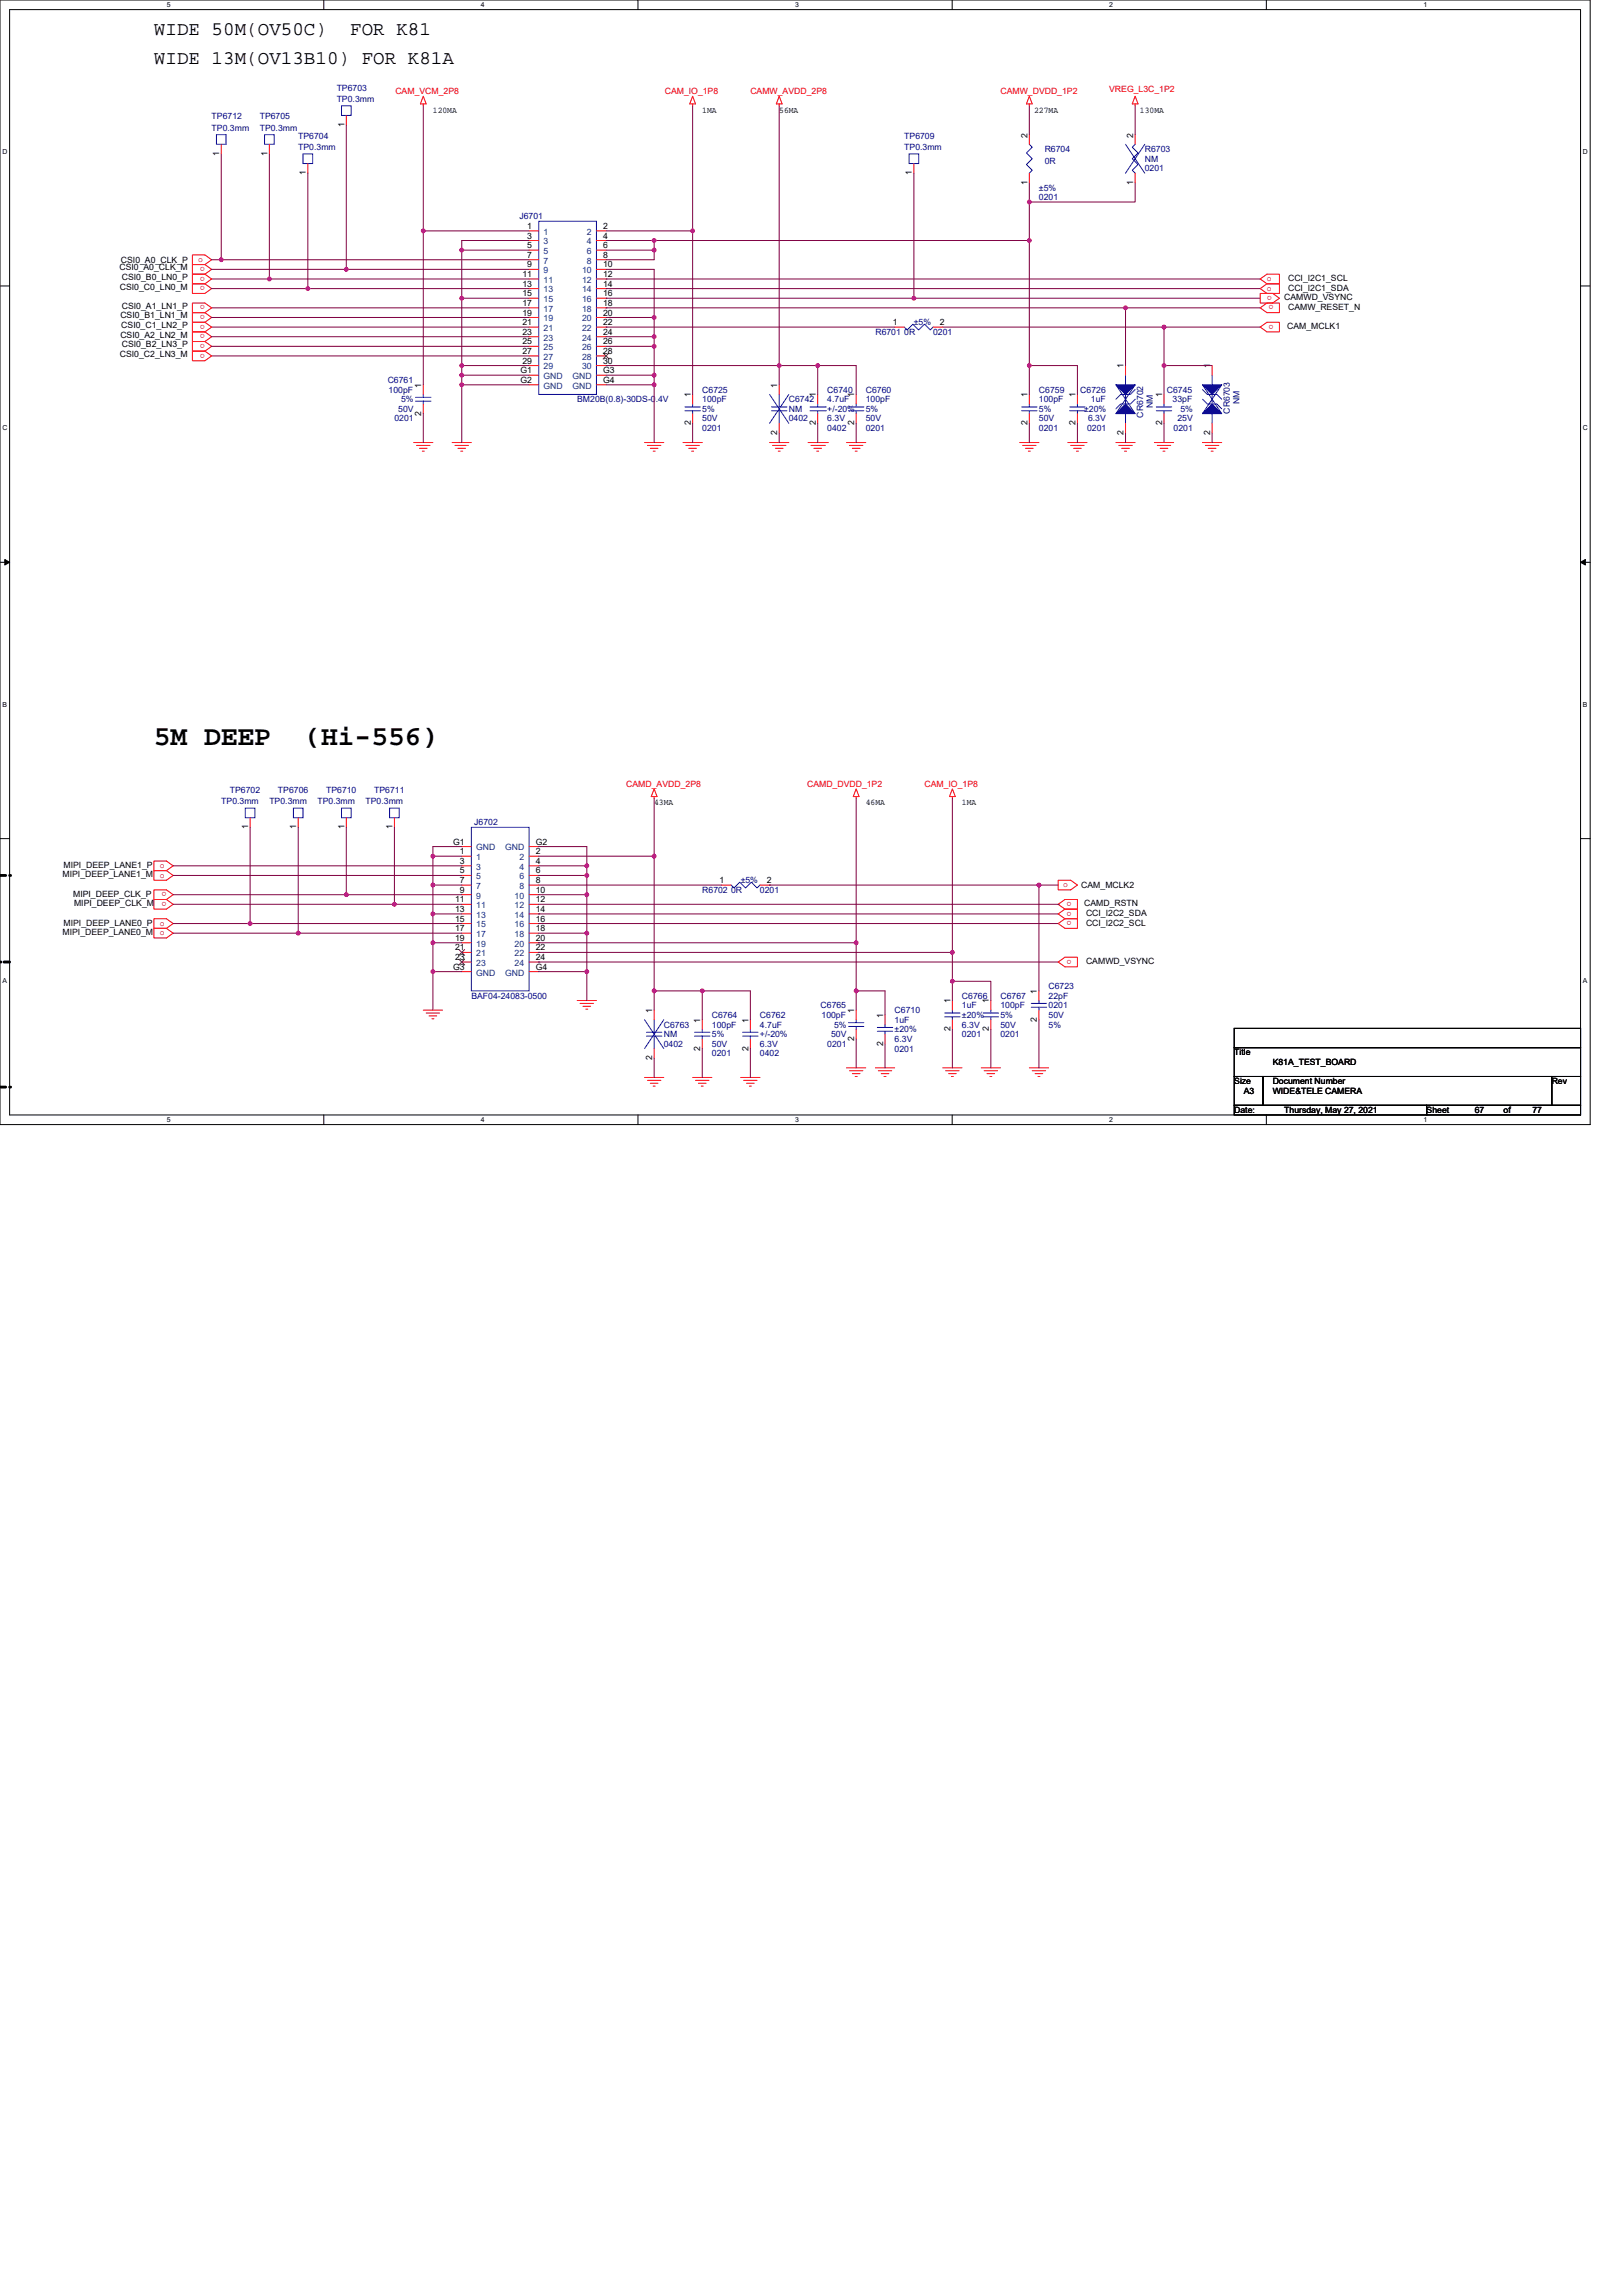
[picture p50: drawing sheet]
<svg xmlns="http://www.w3.org/2000/svg" width="210mm" height="297mm" viewBox="0 0 210 297" stroke-linecap="round" stroke-linejoin="round" font-family="sans-serif">
<defs><g id="words">
<g font-size="3.6">
<text x="19.9" y="96.3">5M DEEP</text>
<text x="39.4" y="96.3">(Hi-556)</text>
</g>
<g font-size="2.5">
<text x="19.9" y="4.6">WIDE 50M(OV50C)</text>
<text x="45.3" y="4.6">FOR K81</text>
<text x="19.9" y="8.3">WIDE 13M(OV13B10) FOR K81A</text>
</g>
<g font-size="1.1" fill="#000080">
<text x="43.6" y="11.7">TP6703</text>
<text x="27.4" y="15.4">TP6712</text>
<text x="27.4" y="16.9">TP0.3mm</text>
<text x="33.6" y="15.4">TP6705</text>
<text x="33.6" y="16.9">TP0.3mm</text>
<text x="38.6" y="17.9">TP6704</text>
<text x="43.6" y="13.2">TP0.3mm</text>
<text x="117" y="17.9">TP6709</text>
<text x="38.6" y="19.4">TP0.3mm</text>
<text x="117" y="19.4">TP0.3mm</text>
<text x="135.2" y="19.7">R6704</text>
<text x="135.2" y="21.2">0R</text>
<text x="148.1" y="19.7">R6703</text>
<text x="148.1" y="20.9">NM</text>
<text x="148.1" y="22.2">0201</text>
<text x="67.2" y="28.4">J6701</text>
<text x="134.4" y="24.6">±5%</text>
<text x="134.4" y="25.9">0201</text>
<text x="113.3" y="43.3">R6701 0R</text>
<text x="118.2" y="42.1">±5%</text>
<text x="120.7" y="43.3">0201</text>
<text x="50.2" y="49.5">C6761</text>
<text x="50.3" y="50.8">100pF</text>
<text x="51.5" y="53.3">50V</text>
<text x="51.9" y="52">5%</text>
<text x="74.7" y="52">BM20B(0.8)-30DS-0.4V</text>
<text x="90.9" y="50.8">C6725</text>
<text x="90.9" y="52">100pF</text>
<text x="90.9" y="53.3">5%</text>
<text x="102.1" y="52">C6742</text>
<text x="102.1" y="53.3">NM</text>
<text x="107" y="50.8">C6740</text>
<text x="107" y="52">4.7uF</text>
<text x="107" y="53.3">+/-20%</text>
<text x="112" y="50.8">C6760</text>
<text x="112" y="52">100pF</text>
<text x="112" y="53.3">5%</text>
<text x="134.4" y="50.8">C6759</text>
<text x="134.4" y="52">100pF</text>
<text x="134.4" y="53.3">5%</text>
<text x="139.8" y="50.8">C6726</text>
<text x="140.3" y="53.3">±20%</text>
<text x="141.1" y="52">1uF</text>
<text x="149.1" y="52.8" transform="rotate(-90 149.1 52.8)">NM</text>
<text x="151" y="50.8">C6745</text>
<text x="151.7" y="52">33pF</text>
<text x="152.7" y="53.3">5%</text>
<text x="159.1" y="53.5" transform="rotate(-90 159.1 53.5)">CR6703</text>
<text x="160.3" y="52.3" transform="rotate(-90 160.3 52.3)">NM</text>
<text x="51" y="54.5">0201</text>
<text x="90.9" y="55.8">0201</text>
<text x="90.9" y="54.5">50V</text>
<text x="102.1" y="54.5">0402</text>
<text x="107" y="55.8">0402</text>
<text x="107" y="54.5">6.3V</text>
<text x="112" y="55.8">0201</text>
<text x="112" y="54.5">50V</text>
<text x="134.4" y="55.8">0201</text>
<text x="134.4" y="54.5">50V</text>
<text x="140.6" y="55.8">0201</text>
<text x="140.8" y="54.5">6.3V</text>
<text x="147.9" y="54" transform="rotate(-90 147.9 54)">CR6702</text>
<text x="151.8" y="55.8">0201</text>
<text x="152.3" y="54.5">25V</text>
<text x="28.6" y="104.1">TP0.3mm</text>
<text x="29.7" y="102.6">TP6702</text>
<text x="34.8" y="104.1">TP0.3mm</text>
<text x="36" y="102.6">TP6706</text>
<text x="41.1" y="104.1">TP0.3mm</text>
<text x="42.2" y="102.6">TP6710</text>
<text x="47.3" y="104.1">TP0.3mm</text>
<text x="48.4" y="102.6">TP6711</text>
<text x="61.4" y="106.8">J6702</text>
<text x="90.9" y="115.5">R6702 0R</text>
<text x="95.8" y="114.3">±5%</text>
<text x="98.3" y="115.5">0201</text>
<text x="61" y="129.2">BAF04-24083-0500</text>
<text x="92.1" y="131.7">C6764</text>
<text x="98.3" y="131.7">C6762</text>
<text x="106.2" y="130.4">C6765</text>
<text x="106.3" y="131.7">100pF</text>
<text x="115.7" y="131.1">C6710</text>
<text x="124.5" y="129.2">C6766</text>
<text x="124.5" y="130.4">1uF</text>
<text x="124.5" y="131.7">±20%</text>
<text x="129.4" y="129.2">C6767</text>
<text x="129.4" y="130.4">100pF</text>
<text x="129.4" y="131.7">5%</text>
<text x="135.7" y="128">C6723</text>
<text x="135.7" y="129.2">22pF</text>
<text x="135.7" y="130.4">0201</text>
<text x="135.7" y="131.7">50V</text>
<text x="85.9" y="132.9">C6763</text>
<text x="85.9" y="134.2">NM</text>
<text x="85.9" y="135.4">0402</text>
<text x="92.1" y="132.9">100pF</text>
<text x="92.1" y="136.7">0201</text>
<text x="92.1" y="135.4">50V</text>
<text x="92.1" y="134.2">5%</text>
<text x="98.3" y="132.9">4.7uF</text>
<text x="98.3" y="136.7">0402</text>
<text x="98.3" y="135.4">6.3V</text>
<text x="98.3" y="134.2">+/-20%</text>
<text x="107" y="135.4">0201</text>
<text x="107.5" y="134.2">50V</text>
<text x="107.9" y="132.9">5%</text>
<text x="115.7" y="132.3">1uF</text>
<text x="115.7" y="136">0201</text>
<text x="115.7" y="134.8">6.3V</text>
<text x="115.7" y="133.6">±20%</text>
<text x="124.5" y="134.2">0201</text>
<text x="124.5" y="132.9">6.3V</text>
<text x="129.4" y="134.2">0201</text>
<text x="129.4" y="132.9">50V</text>
<text x="135.7" y="132.9">5%</text>
</g>
<g font-size="1.1" fill="#f00">
<text x="143.5" y="12">VREG_L3C_1P2</text>
<text x="51.2" y="12.2">CAM_VCM_2P8</text>
<text x="86" y="12.2">CAM_IO_1P8</text>
<text x="97.1" y="12.2">CAMW_AVDD_2P8</text>
<text x="129.4" y="12.2">CAMW_DVDD_1P2</text>
<text x="25.6" y="33.9">o</text>
<text x="26.5" y="34.5" transform="rotate(-180 26.5 34.5)">o</text>
<text x="26.5" y="35.8" transform="rotate(-180 26.5 35.8)">o</text>
<text x="26.5" y="40.8" transform="rotate(-180 26.5 40.8)">o</text>
<text x="26.5" y="39.5" transform="rotate(-180 26.5 39.5)">o</text>
<text x="26.5" y="37" transform="rotate(-180 26.5 37)">o</text>
<text x="163.9" y="37.6">o</text>
<text x="163.9" y="36.4">o</text>
<text x="164.5" y="38.3" transform="rotate(-180 164.5 38.3)">o</text>
<text x="164.8" y="39.5" transform="rotate(-180 164.8 39.5)">o</text>
<text x="26.5" y="45.7" transform="rotate(-180 26.5 45.7)">o</text>
<text x="26.5" y="44.5" transform="rotate(-180 26.5 44.5)">o</text>
<text x="26.5" y="43.2" transform="rotate(-180 26.5 43.2)">o</text>
<text x="26.5" y="42" transform="rotate(-180 26.5 42)">o</text>
<text x="164.8" y="42" transform="rotate(-180 164.8 42)">o</text>
<text x="81" y="101.8">CAMD_AVDD_2P8</text>
<text x="104.4" y="101.8">CAMD_DVDD_1P2</text>
<text x="119.6" y="101.8">CAM_IO_1P8</text>
<text x="20.7" y="112.3">o</text>
<text x="20.7" y="113.5">o</text>
<text x="20.7" y="119.7">o</text>
<text x="21.5" y="115.4" transform="rotate(-180 21.5 115.4)">o</text>
<text x="21.5" y="116.7" transform="rotate(-180 21.5 116.7)">o</text>
<text x="137.5" y="114.8">o</text>
<text x="138.6" y="116.7" transform="rotate(-180 138.6 116.7)">o</text>
<text x="138.6" y="117.9" transform="rotate(-180 138.6 117.9)">o</text>
<text x="138.6" y="119.2" transform="rotate(-180 138.6 119.2)">o</text>
<text x="20.7" y="121">o</text>
<text x="138.6" y="124.1" transform="rotate(-180 138.6 124.1)">o</text>
</g>
<g font-size="1.1">
<text x="44.6" y="16.4" transform="rotate(-90 44.6 16.4)">1</text>
<text x="56" y="14.6">120MA</text>
<text x="90.9" y="14.6">1MA</text>
<text x="100.8" y="14.6">56MA</text>
<text x="132.9" y="17.8" transform="rotate(-90 132.9 17.8)">2</text>
<text x="133.8" y="14.6">227MA</text>
<text x="146.6" y="17.8" transform="rotate(-90 146.6 17.8)">2</text>
<text x="147.5" y="14.6">130MA</text>
<text x="28.4" y="20.2" transform="rotate(-90 28.4 20.2)">1</text>
<text x="34.6" y="20.2" transform="rotate(-90 34.6 20.2)">1</text>
<text x="39.6" y="22.6" transform="rotate(-90 39.6 22.6)">1</text>
<text x="118" y="22.6" transform="rotate(-90 118 22.6)">1</text>
<text x="132.9" y="23.9" transform="rotate(-90 132.9 23.9)">1</text>
<text x="146.6" y="23.9" transform="rotate(-90 146.6 23.9)">1</text>
<text x="68.2" y="29.6">1</text>
<text x="78" y="29.6">2</text>
<text x="15.4" y="35">CSI0_A0_CLK_M</text>
<text x="15.6" y="34">CSI0_A0_CLK_P</text>
<text x="67.6" y="35.8">11</text>
<text x="68.2" y="30.9">3</text>
<text x="68.2" y="32.1">5</text>
<text x="68.2" y="33.4">7</text>
<text x="68.2" y="34.6">9</text>
<text x="78" y="30.9">4</text>
<text x="78" y="32.1">6</text>
<text x="78" y="33.4">8</text>
<text x="78" y="34.6">10</text>
<text x="78" y="35.8">12</text>
<text x="15.5" y="37.5">CSI0_C0_LN0_M</text>
<text x="15.6" y="41.2">CSI0_B1_LN1_M</text>
<text x="15.8" y="40">CSI0_A1_LN1_P</text>
<text x="15.8" y="36.2">CSI0_B0_LN0_P</text>
<text x="67.6" y="37.1">13</text>
<text x="67.6" y="38.3">15</text>
<text x="67.6" y="39.6">17</text>
<text x="67.6" y="40.8">19</text>
<text x="78" y="37.1">14</text>
<text x="78" y="38.3">16</text>
<text x="78" y="39.6">18</text>
<text x="78" y="40.8">20</text>
<text x="166.2" y="38.8">CAMWD_VSYNC</text>
<text x="166.6" y="40.1">CAMW_RESET_N</text>
<text x="166.6" y="37.6">CCI_I2C1_SDA</text>
<text x="166.6" y="36.3">CCI_I2C1_SCL</text>
<text x="15.5" y="46.2">CSI0_C2_LN3_M</text>
<text x="15.6" y="43.7">CSI0_A2_LN2_M</text>
<text x="15.7" y="42.4">CSI0_C1_LN2_P</text>
<text x="15.8" y="44.9">CSI0_B2_LN3_P</text>
<text x="67.6" y="42.1">21</text>
<text x="67.6" y="43.3">23</text>
<text x="67.6" y="44.6">25</text>
<text x="67.6" y="45.8">27</text>
<text x="67.6" y="47">29</text>
<text x="78" y="42.1">22</text>
<text x="78" y="43.3">24</text>
<text x="78" y="44.6">26</text>
<text x="78" y="45.8">28</text>
<text x="78" y="47">30</text>
<text x="115.5" y="42.1">1</text>
<text x="121.6" y="42.1">2</text>
<text x="145.4" y="47.7" transform="rotate(-90 145.4 47.7)">1</text>
<text x="156.6" y="47.7" transform="rotate(-90 156.6 47.7)">1</text>
<text x="166.5" y="42.6">CAM_MCLK1</text>
<text x="54.5" y="53.8" transform="rotate(-90 54.5 53.8)">2</text>
<text x="54.5" y="50.2" transform="rotate(-90 54.5 50.2)">1</text>
<text x="67.3" y="48.3">G1</text>
<text x="67.3" y="49.5">G2</text>
<text x="78" y="48.3">G3</text>
<text x="78" y="49.5">G4</text>
<text x="89.4" y="51.4" transform="rotate(-90 89.4 51.4)">1</text>
<text x="100.6" y="50.2" transform="rotate(-90 100.6 50.2)">1</text>
<text x="105.5" y="51.4" transform="rotate(-90 105.5 51.4)">1</text>
<text x="110.5" y="51.4" transform="rotate(-90 110.5 51.4)">1</text>
<text x="132.9" y="51.4" transform="rotate(-90 132.9 51.4)">1</text>
<text x="139.1" y="51.4" transform="rotate(-90 139.1 51.4)">1</text>
<text x="150.3" y="51.4" transform="rotate(-90 150.3 51.4)">1</text>
<text x="89.4" y="55" transform="rotate(-90 89.4 55)">2</text>
<text x="100.6" y="56.3" transform="rotate(-90 100.6 56.3)">2</text>
<text x="105.5" y="55" transform="rotate(-90 105.5 55)">2</text>
<text x="110.5" y="55" transform="rotate(-90 110.5 55)">2</text>
<text x="132.9" y="55" transform="rotate(-90 132.9 55)">2</text>
<text x="139.1" y="55" transform="rotate(-90 139.1 55)">2</text>
<text x="145.4" y="56.3" transform="rotate(-90 145.4 56.3)">2</text>
<text x="150.3" y="55" transform="rotate(-90 150.3 55)">2</text>
<text x="156.6" y="56.3" transform="rotate(-90 156.6 56.3)">2</text>
<text x="32.1" y="107.3" transform="rotate(-90 32.1 107.3)">1</text>
<text x="38.3" y="107.3" transform="rotate(-90 38.3 107.3)">1</text>
<text x="44.6" y="107.3" transform="rotate(-90 44.6 107.3)">1</text>
<text x="50.8" y="107.3" transform="rotate(-90 50.8 107.3)">1</text>
<text x="84.6" y="104.2">43MA</text>
<text x="112" y="104.2">46MA</text>
<text x="124.5" y="104.2">1MA</text>
<text x="8.1" y="113.5">MIPI_DEEP_LANE1_M</text>
<text x="8.2" y="112.3">MIPI_DEEP_LANE1_P</text>
<text x="58.6" y="109.3">G1</text>
<text x="59.5" y="110.5">1</text>
<text x="59.5" y="111.8">3</text>
<text x="59.5" y="113">5</text>
<text x="69.3" y="110.5">2</text>
<text x="69.3" y="111.8">4</text>
<text x="69.3" y="113">6</text>
<text x="69.3" y="109.3">G2</text>
<text x="8.2" y="119.7">MIPI_DEEP_LANE0_P</text>
<text x="9.5" y="116">MIPI_DEEP_CLK_P</text>
<text x="9.6" y="117.2">MIPI_DEEP_CLK_M</text>
<text x="58.9" y="116.7">11</text>
<text x="58.9" y="118">13</text>
<text x="58.9" y="119.2">15</text>
<text x="59.5" y="114.2">7</text>
<text x="59.5" y="115.5">9</text>
<text x="69.3" y="114.2">8</text>
<text x="69.3" y="115.5">10</text>
<text x="69.3" y="116.7">12</text>
<text x="69.3" y="118">14</text>
<text x="69.3" y="119.2">16</text>
<text x="93.1" y="114.2">1</text>
<text x="99.2" y="114.2">2</text>
<text x="139.9" y="114.9">CAM_MCLK2</text>
<text x="140.3" y="117.2">CAMD_RSTN</text>
<text x="140.5" y="118.5">CCI_I2C2_SDA</text>
<text x="140.5" y="119.7">CCI_I2C2_SCL</text>
<text x="8.1" y="121">MIPI_DEEP_LANE0_M</text>
<text x="58.6" y="125.5">G3</text>
<text x="58.9" y="120.5">17</text>
<text x="58.9" y="121.7">19</text>
<text x="58.9" y="123">21</text>
<text x="58.9" y="124.2">23</text>
<text x="69.3" y="120.5">18</text>
<text x="69.3" y="121.7">20</text>
<text x="69.3" y="123">22</text>
<text x="69.3" y="124.2">24</text>
<text x="69.3" y="125.5">G4</text>
<text x="140.5" y="124.7">CAMWD_VSYNC</text>
<text x="84.4" y="131.1" transform="rotate(-90 84.4 131.1)">1</text>
<text x="110.5" y="131.1" transform="rotate(-90 110.5 131.1)">1</text>
<text x="114.2" y="131.7" transform="rotate(-90 114.2 131.7)">1</text>
<text x="123" y="129.8" transform="rotate(-90 123 129.8)">1</text>
<text x="127.9" y="129.8" transform="rotate(-90 127.9 129.8)">1</text>
<text x="134.2" y="128.6" transform="rotate(-90 134.2 128.6)">1</text>
<text x="84.4" y="137.2" transform="rotate(-90 84.4 137.2)">2</text>
<text x="90.6" y="135.9" transform="rotate(-90 90.6 135.9)">2</text>
<text x="90.6" y="132.3" transform="rotate(-90 90.6 132.3)">1</text>
<text x="96.8" y="135.9" transform="rotate(-90 96.8 135.9)">2</text>
<text x="96.8" y="132.3" transform="rotate(-90 96.8 132.3)">1</text>
<text x="110.5" y="134.7" transform="rotate(-90 110.5 134.7)">2</text>
<text x="114.2" y="135.3" transform="rotate(-90 114.2 135.3)">2</text>
<text x="123" y="133.4" transform="rotate(-90 123 133.4)">2</text>
<text x="127.9" y="133.4" transform="rotate(-90 127.9 133.4)">2</text>
<text x="134.2" y="132.2" transform="rotate(-90 134.2 132.2)">2</text>
<text x="159.7" y="136.5">Title</text>
<text x="164.7" y="137.8">K81A_TEST_BOARD</text>
<text x="159.7" y="140.3">Size</text>
<text x="160.9" y="141.5">A3</text>
<text x="164.7" y="140.3">Document Number</text>
<text x="164.7" y="141.5">WIDE&amp;TELE CAMERA</text>
<text x="200.8" y="140.3">Rev</text>
<text x="159.7" y="144">Date:</text>
<text x="166.2" y="144">Thursday, May 27, 2021</text>
<text x="184.6" y="144">Sheet</text>
<text x="190.8" y="144">67</text>
<text x="194.5" y="144">of</text>
<text x="198.3" y="144">77</text>
</g>
<g font-size="1.1" fill="#004080">
<text x="70.3" y="30.4">1</text>
<text x="70.3" y="31.6">3</text>
<text x="70.3" y="32.9">5</text>
<text x="70.3" y="34.1">7</text>
<text x="70.3" y="35.4">9</text>
<text x="75.3" y="35.4">10</text>
<text x="75.9" y="30.4">2</text>
<text x="75.9" y="31.6">4</text>
<text x="75.9" y="32.9">6</text>
<text x="75.9" y="34.1">8</text>
<text x="70.3" y="36.6">11</text>
<text x="70.3" y="37.8">13</text>
<text x="70.3" y="39.1">15</text>
<text x="70.3" y="40.3">17</text>
<text x="70.3" y="41.6">19</text>
<text x="75.3" y="36.6">12</text>
<text x="75.3" y="37.8">14</text>
<text x="75.3" y="39.1">16</text>
<text x="75.3" y="40.3">18</text>
<text x="75.3" y="41.6">20</text>
<text x="70.3" y="42.8">21</text>
<text x="70.3" y="44.1">23</text>
<text x="70.3" y="45.3">25</text>
<text x="70.3" y="46.6">27</text>
<text x="70.3" y="47.8">29</text>
<text x="75.3" y="42.8">22</text>
<text x="75.3" y="44.1">24</text>
<text x="75.3" y="45.3">26</text>
<text x="75.3" y="46.6">28</text>
<text x="75.3" y="47.8">30</text>
<text x="70.3" y="49">GND</text>
<text x="70.3" y="50.3">GND</text>
<text x="74.1" y="49">GND</text>
<text x="74.1" y="50.3">GND</text>
<text x="61.6" y="111.3">1</text>
<text x="61.6" y="112.5">3</text>
<text x="61.6" y="113.8">5</text>
<text x="61.6" y="110">GND</text>
<text x="65.3" y="110">GND</text>
<text x="67.2" y="111.3">2</text>
<text x="67.2" y="112.5">4</text>
<text x="67.2" y="113.8">6</text>
<text x="61.6" y="115">7</text>
<text x="61.6" y="116.2">9</text>
<text x="61.6" y="117.5">11</text>
<text x="61.6" y="118.7">13</text>
<text x="61.6" y="120">15</text>
<text x="66.6" y="116.2">10</text>
<text x="66.6" y="117.5">12</text>
<text x="66.6" y="118.7">14</text>
<text x="66.6" y="120">16</text>
<text x="67.2" y="115">8</text>
<text x="61.6" y="121.2">17</text>
<text x="61.6" y="122.5">19</text>
<text x="61.6" y="123.7">21</text>
<text x="61.6" y="125">23</text>
<text x="66.6" y="121.2">18</text>
<text x="66.6" y="122.5">20</text>
<text x="66.6" y="123.7">22</text>
<text x="66.6" y="125">24</text>
<text x="61.6" y="126.2">GND</text>
<text x="65.3" y="126.2">GND</text>
</g>
<g font-size=".9">
<text x="21.6" y=".9">5</text>
<text x="62.2" y=".9">4</text>
<text x="102.9" y=".9">3</text>
<text x="143.5" y=".9">2</text>
<text x="184.2" y=".9">1</text>
<text x=".3" y="19.9">D</text>
<text x="204.8" y="19.9">D</text>
<text x=".3" y="55.7">C</text>
<text x="204.8" y="55.7">C</text>
<text x=".3" y="91.4">B</text>
<text x="204.8" y="91.4">B</text>
<text x=".3" y="127.2">A</text>
<text x="204.8" y="127.2">A</text>
<text x="21.6" y="145.2">5</text>
<text x="62.2" y="145.2">4</text>
<text x="102.9" y="145.2">3</text>
<text x="143.5" y="145.2">2</text>
<text x="184.2" y="145.2">1</text>
</g>
</g></defs>
<path d="M0 0h205.7v145.5h-205.7zM1.2 1.2h203.3v143h-203.3z" fill="none" stroke="#000" stroke-width=".13"/>
<g fill="#fff">
<path d="M21.6 .1h.5v1h-.5z"/>
<path d="M21.6 144.4h.5v1h-.5z"/>
</g>
<path d="M41.9 0v1.2M41.9 144.2v1.3" fill="none" stroke="#000" stroke-width=".13"/>
<g fill="#fff">
<path d="M62.2 .1h.5v1h-.5z"/>
<path d="M62.2 144.4h.5v1h-.5z"/>
</g>
<path d="M82.5 0v1.2M82.5 144.2v1.3" fill="none" stroke="#000" stroke-width=".13"/>
<g fill="#fff">
<path d="M102.9 .1h.5v1h-.5z"/>
<path d="M102.9 144.4h.5v1h-.5z"/>
</g>
<path d="M123.2 0v1.2M123.2 144.2v1.3" fill="none" stroke="#000" stroke-width=".13"/>
<g fill="#fff">
<path d="M143.5 .1h.5v1h-.5z"/>
<path d="M143.5 144.4h.5v1h-.5z"/>
</g>
<path d="M163.8 0v1.2M163.8 144.2v1.3" fill="none" stroke="#000" stroke-width=".13"/>
<g fill="#fff">
<path d="M184.2 .1h.5v1h-.5z"/>
<path d="M184.2 144.4h.5v1h-.5z"/>
<path d="M.3 19.1h.7v1h-.7z"/>
<path d="M204.8 19.1h.6v1h-.6z"/>
<path d="M.3 54.9h.7v1h-.7z"/>
<path d="M204.8 54.9h.6v1h-.6z"/>
</g>
<path d="M0 37h1.2M204.5 37h1.2" fill="none" stroke="#000" stroke-width=".13"/>
<g fill="#fff">
<path d="M.3 90.6h.6v1h-.6z"/>
<path d="M204.8 90.6h.6v1h-.6z"/>
</g>
<path d="M0 72.7h1.2M204.5 72.7h1.2" fill="none" stroke="#000" stroke-width=".13"/>
<path d="M.6 72.4l.6 .3-.6 .4zM204.5 72.7l.6-.3v.7z" fill="#000" stroke="#000" stroke-width=".13"/>
<g fill="#fff">
<path d="M.3 126.4h.6v1h-.6z"/>
<path d="M204.8 126.4h.6v1h-.6z"/>
</g>
<path d="M0 108.5h1.2M204.5 108.5h1.2M159.7 133h44.8v2.5h-44.8zM159.7 135.5h44.8v3.8h-44.8zM159.7 139.3h3.7v3.7h-3.7zM163.4 139.3h37.4v3.7h-37.4zM200.8 139.3h3.7v3.7h-3.7zM159.7 143h24.9v1.2h-24.9zM184.6 143h19.9v1.2h-19.9z" fill="none" stroke="#000" stroke-width=".13"/>
<path d="M0 113.3h1.2M1.2 124.5h-1.2M0 140.6h1.2" fill="none" stroke="#000" stroke-width=".37" stroke-dasharray=".7 .7 0 .7"/>
<g fill="#000" stroke-dasharray=".7 .7 0 .7">
<circle cx="1.2" cy="113.3" r=".18"/>
<circle cx="0" cy="124.5" r=".18"/>
<circle cx="1.2" cy="140.6" r=".18"/>
</g>
<g fill="none" stroke="#f00" stroke-width=".13">
<path d="M28.6 18.7v1.2M34.8 18.7v1.2M44.8 14.9v1.3M54.8 13.4v.3M54.8 12.4l.3 1h-.7zM89.6 12.4l.4 1h-.8zM89.6 13.4v.3M100.8 12.4l.4 1h-.8zM100.8 13.4v.3M133.2 12.4l.3 1h-.7zM133.2 13.4v.3M133.2 17.4v1.3"/>
<path d="M146.9 13.4v.3M146.9 17.4v1.3M146.9 12.4l.3 1h-.7zM24.9 39.2h1.6l.9 .6-.9 .6h-1.6zM24.9 36.7h1.6l.9 .6-.9 .7h-1.6zM24.9 33h1.6l.9 .6-.9 .6h-1.6zM26.5 34.2l.9 .6-.9 .7M26.5 35.5l.9 .6-.9 .6M26.5 34.2h-1.6v1.3h1.6M26.5 35.5h-1.6v1.2h1.6M39.8 21.2v1.2M68.5 29.9h1.2"/>
<path d="M68.5 31.1h1.2M68.5 32.4h1.2M68.5 33.6h1.2M68.5 34.8h1.2M68.5 36.1h1.2M68.5 37.3h1.2M68.5 38.6h1.2M68.5 39.8h1.2M77.2 29.9h1.2M77.2 31.1h1.2M77.2 32.4h1.2M77.2 33.6h1.2"/>
<path d="M77.2 34.8h1.2M77.2 36.1h1.2M77.2 37.3h1.2M77.2 38.6h1.2M77.2 39.8h1.2M118.2 21.2v1.2M133.2 22.4v1.2M146.9 22.4v1.2M163 38h1.7l.8 .6-.8 .6h-1.7zM163 39.8l.9-.6h1.6v1.2h-1.6zM163 37.3l.9-.6h1.6v1.3h-1.6zM163 36.1l.9-.6h1.6v1.2h-1.6z"/>
<path d="M24.9 45.4h1.6l.9 .7-.9 .6h-1.6zM26.5 44.2l.9 .6-.9 .6M26.5 42.9l.9 .7-.9 .6M26.5 41.7l.9 .6-.9 .6M26.5 40.4l.9 .7-.9 .6M26.5 44.2h-1.6v1.2h1.6M26.5 42.9h-1.6v1.3h1.6M26.5 41.7h-1.6v1.2h1.6M26.5 40.4h-1.6v1.3h1.6M53.5 57.3h2.5M53.9 57.6h1.7M54.3 58h1"/>
<path d="M54.6 58.4h.3M54.8 49.8v1.2M54.8 52.3v1.2M58.5 57.3h2.5M58.9 57.6h1.7M59.2 58h1M59.6 58.4h.3M68.5 41.1h1.2M68.5 42.3h1.2M68.5 43.6h1.2M68.5 44.8h1.2M68.5 46.1h1.2"/>
<path d="M68.5 47.3h1.2M68.5 48.5h1.2M68.5 49.8h1.2M77.2 41.1h1.2M77.2 42.3h1.2M77.2 43.6h1.2M77.2 44.8h1.2M77.2 46.1h1.2M77.2 47.3h1.2M77.2 48.5h1.2M77.2 49.8h1.2M83.4 57.3h2.5"/>
<path d="M83.8 57.6h1.7M84.1 58h1M84.5 58.4h.3M88.4 57.3h2.5M88.7 57.6h1.8M89.1 58h1M89.5 58.4h.2M89.6 51v1.3M89.6 53.5v1.3M99.6 57.3h2.5M99.9 57.6h1.8M100.3 58h1"/>
<path d="M100.7 58.4h.2M100.8 49.8v1.2M100.8 54.8v1.2M104.5 57.3h2.5M104.9 57.6h1.8M105.3 58h1M105.7 58.4h.2M105.8 51v1.3M105.8 53.5v1.3M106.7 57.6h.1M107 57.3h.1M109.5 57.3h2.5"/>
<path d="M109.9 57.6h1.7M110.3 58h1M110.6 58.4h.3M110.8 51v1.3M110.8 53.5v1.3M115.7 42.3h1.3M120.7 42.3h1.3M131.9 57.3h2.5M132.3 57.6h1.7M132.7 58h1M133 58.4h.3M133.2 51v1.3"/>
<path d="M133.2 53.5v1.3M138.2 57.3h2.4M138.5 57.6h1.8M138.9 58h1M139.3 58.4h.2M139.4 51v1.3M139.4 53.5v1.3M144.4 57.3h2.5M144.7 57.6h1.8M145.1 58h1M145.5 58.4h.2M145.6 47.3v1.2"/>
<path d="M145.6 54.8v1.2M149.4 57.3h2.4M149.7 57.6h1.8M150.1 58h1M150.5 58.4h.2M150.6 51v1.3M150.6 53.5v1.3M155.6 57.3h2.5M155.9 57.6h1.8M156.3 58h1M156.7 58.4h.2M156.8 47.3v1.2"/>
<path d="M156.8 54.8v1.2M163 42.3l.9-.6h1.6v1.2h-1.6zM19.9 115.1h1.6l.9 .6-.9 .7h-1.6zM19.9 116.4h1.6l.9 .6-.9 .6h-1.6zM19.9 118.9h1.6l.9 .6-.9 .6h-1.6zM19.9 111.4h1.6l.9 .6-.9 .6h-1.6zM19.9 112.6h1.6l.9 .7-.9 .6h-1.6zM32.4 105.8v1.2M38.6 105.8v1.2M44.8 105.8v1.2M51 105.8v1.2M59.7 110.8h1.3"/>
<path d="M59.7 112h1.3M59.7 113.3h1.3M59.7 114.5h1.3M59.7 115.7h1.3M59.7 117h1.3M59.7 118.2h1.3M59.7 119.5h1.3M59.7 109.5h1.3M68.5 110.8h1.2M68.5 112h1.2M68.5 113.3h1.2M68.5 114.5h1.2"/>
<path d="M68.5 115.7h1.2M68.5 117h1.2M68.5 118.2h1.2M68.5 119.5h1.2M68.5 109.5h1.2M84.6 102.1l.4 1h-.7zM84.6 103.1v.2M93.3 114.5h1.3M98.3 114.5h1.3M110.8 102.1l.3 1h-.7zM110.8 103.1v.2M123.2 103.1v.2"/>
<path d="M123.2 102.1l.4 1h-.8zM136.9 117l.9-.6h1.6v1.2h-1.6zM136.9 119.5l.9-.6h1.6v1.2h-1.6zM136.9 113.9h1.6l.9 .6-.9 .6h-1.6zM137.8 117.6l-.9 .6 .9 .7M137.8 117.6h1.6v1.3h-1.6M19.9 120.1h1.6l.9 .6-.9 .6h-1.6zM54.8 130.7h2.5M55.1 131.1h1.8M55.5 131.4h1M55.9 131.8h.2M59.7 120.7h1.3"/>
<path d="M59.7 122h1.3M59.7 123.2h1.3M59.7 124.5h1.3M59.7 125.7h1.3M68.5 120.7h1.2M68.5 122h1.2M68.5 123.2h1.2M68.5 124.5h1.2M68.5 125.7h1.2M74.7 129.4h2.5M75.1 129.8h1.7M75.4 130.2h1"/>
<path d="M75.8 130.6h.2M83.4 139.4h2.5M83.8 139.8h1.7M84.6 130.7v1.2M84.6 135.7v1.2M89.6 139.4h2.5M90 139.8h1.7M90.9 131.9v1.3M90.9 134.4v1.3M95.8 139.4h2.5M96.2 139.8h1.7M97.1 131.9v1.3"/>
<path d="M97.1 134.4v1.3M109.5 138.2h2.5M109.9 138.5h1.7M110.3 138.9h1M110.6 139.3h.3M110.8 130.7v1.2M110.8 133.2v1.2M113.3 138.2h2.4M113.6 138.5h1.8M114 138.9h1M114.4 139.3h.2M114.5 131.3v1.2"/>
<path d="M114.5 133.8v1.2M122 138.2h2.5M122.3 138.5h1.8M122.7 138.9h1M123.1 139.3h.2M123.2 129.4v1.3M123.2 131.9v1.3M126.9 138.2h2.5M127.3 138.5h1.8M127.7 138.9h1M128.1 139.3h.2M128.2 129.4v1.3"/>
<path d="M128.2 131.9v1.3M133.2 138.2h2.5M133.5 138.5h1.8M133.9 138.9h1M134.3 139.3h.2M134.4 128.2v1.2M134.4 130.7v1.2M136.9 124.5l.9-.7h1.6v1.3h-1.6zM84.1 140.1h1M84.5 140.5h.3M90.4 140.1h1M90.7 140.5h.3"/>
<path d="M96.6 140.1h1M97 140.5h.2"/>
</g>
<g fill="#00f" stroke="#00f" stroke-width=".13">
<path d="M155.6 49.8h2.5l-1.3 1.2z"/>
<path d="M155.6 53.5l1.2-1.2 1.3 1.2z"/>
<path d="M144.4 49.8h2.5l-1.3 1.2z"/>
<path d="M145.6 52.3l1.3 1.2h-2.5z"/>
</g>
<g fill="none" stroke="#00f" stroke-width=".13">
<path d="M28 17.4h1.2v1.3h-1.2zM34.2 17.4h1.3v1.3h-1.3zM39.2 19.9h1.2v1.3h-1.2zM44.2 13.7h1.2v1.2h-1.2zM117.6 19.9h1.3v1.3h-1.3zM133.2 18.7l.3 .3-.7 .8 .7 .7-.7 .8 .7 .7-.3 .4M145.6 18.7l2.5 3.7M146.9 18.7l-.4 .3 .7 .8-.7 .7 .7 .8-.7 .7 .4 .4M148.1 18.7l-2.5 3.7M69.7 28.6h7.5v22.4h-7.5zM53.8 51.4h2M53.8 51.9h2"/>
<path d="M54.8 51v.4M54.8 51.9v.4M88.6 52.6h2M88.6 53.1h2M89.6 52.3v.3M89.6 53.1v.4M99.6 51l2.5 3.8M99.8 52.6h2M99.8 53.1h2M100.8 51v1.6M100.8 53.1v1.7M102.1 51l-2.5 3.8"/>
<path d="M104.8 52.6h2M104.8 53.1h2M105.8 52.3v.3M105.8 53.1v.4M106.8 52.6h.1M106.8 53.1h.1M109.8 52.6h2M109.8 53.1h2M110.8 52.3v.3M110.8 53.1v.4M117 42.3l.4 .4 .7-.8 .8 .8 .7-.8 .8 .8 .3-.4M132.2 52.6h2"/>
<path d="M132.2 53.1h2M133.2 52.3v.3M133.2 53.1v.4M138.4 52.6h2M138.4 53.1h2M139.4 52.3v.3M139.4 53.1v.4M144.4 49.8l2.5 3.7M145.6 48.5v1.3M145.6 51v1.3M145.6 53.5v1.3M146.9 50.4l-.7 .6h-1.2l-.6 .7"/>
<path d="M146.9 49.8l-2.5 3.7M146.9 51.7l-.7 .6h-1.2l-.6 .6M149.6 52.6h2M149.6 53.1h2M150.6 52.3v.3M150.6 53.1v.4M155.6 51.7l.6 .6h1.2l.7 .6M155.6 50.4l.6 .6h1.2l.7 .7M155.6 49.8l2.5 3.7M156.8 48.5v1.3M156.8 51v1.3M156.8 53.5v1.3"/>
<path d="M158.1 49.8l-2.5 3.7M31.7 104.5h1.3v1.3h-1.3zM38 104.5h1.2v1.3h-1.2zM44.2 104.5h1.2v1.3h-1.2zM50.4 104.5h1.3v1.3h-1.3zM61 107h7.5v21.2h-7.5zM94.6 114.5l.4 .4 .7-.8 .8 .8 .7-.8 .7 .8 .4-.4M83.4 131.9l2.5 3.8M83.6 133.5h2M83.6 134h2M84.6 131.9v1.6M84.6 134v1.7"/>
<path d="M85.9 131.9l-2.5 3.8M89.9 133.5h2M89.9 134h2M90.9 133.2v.3M90.9 134v.4M96.1 133.5h2M96.1 134h2M97.1 133.2v.3M97.1 134v.4M109.8 132.3h2M109.8 132.8h2M110.8 131.9v.4"/>
<path d="M110.8 132.8v.4M113.5 132.9h2M113.5 133.4h2M114.5 132.5v.4M114.5 133.4v.4M122.2 131.1h2M122.2 131.6h2M123.2 130.7v.4M123.2 131.6v.3M127.2 131.1h2M127.2 131.6h2M128.2 130.7v.4"/>
<path d="M128.2 131.6v.3M133.4 129.8h2M133.4 130.3h2M134.4 129.4v.4M134.4 130.3v.4"/>
</g>
<path d="M78 45.7l.8 .7M78.8 45.7l-.8 .7M59.4 122.8l.7 .8M59.4 124.1l.7 .7M60.1 122.8l-.7 .8M60.1 124.1l-.7 .7" fill="none" stroke="#804000" stroke-width=".13"/>
<path d="M54.8 13.7v16.2M89.6 13.7v16.2M100.8 13.7v33.6M133.2 13.7v3.7M68.5 38.6h-8.8v8.7M78.4 32.4h6.2M84.6 34.8v6.3M118.2 22.4v16.2M54.8 53.5v3.8M122 42.3h28.6M150.6 42.3h12.4M150.6 42.3v5" fill="none" stroke="#800040" stroke-width=".13"/>
<circle cx="150.6" cy="42.3" r=".24" fill="#f0f" stroke="#f0f" stroke-width=".13"/>
<circle cx="84.6" cy="41.1" r=".24" fill="#f0f"/>
<circle cx="84.6" cy="41.1" r=".24" fill="none" stroke="#f0f" stroke-width=".13"/>
<path d="M78.4 38.6h84.6M78.4 38.6h.1M78.4 43.6h6.2" fill="none" stroke="#800040" stroke-width=".13"/>
<circle cx="118.2" cy="38.6" r=".24" fill="#f0f" stroke="#f0f" stroke-width=".13"/>
<circle cx="84.6" cy="43.6" r=".24" fill="#f0f"/>
<circle cx="84.6" cy="43.6" r=".24" fill="none" stroke="#f0f" stroke-width=".13"/>
<g fill="none" stroke="#800040" stroke-width=".13">
<path d="M146.9 13.7v3.7M27.4 39.8h41.1M68.5 29.9h-13.7v19.9M146.9 23.6v2.5h-13.7v5M27.4 46.1h41.1M27.4 44.8h41.1M27.4 43.6h41.1M27.4 42.3h41.1M27.4 41.1h41.1M78.4 44.8h6.2M89.6 54.8v2.5M100.8 47.3h5"/>
<path d="M100.8 47.3h.1M100.8 47.3v2.5M100.8 56v1.3M105.8 47.3h5v3.7M105.8 47.3v3.7M105.8 54.8v2.5M110.8 54.8v2.5M133.2 51v-3.7h6.2v3.7M133.2 54.8v2.5M139.4 54.8v2.5M150.6 54.8v2.5M156.8 47.3h-6.2v3.7"/>
<path d="M156.8 56v1.3M59.7 109.5h-3.7v16.2M69.7 109.5h6.2v2.5M75.9 113.3v2.4M84.6 103.3v7.5M110.8 103.3v18.7M56 125.7v5M56 125.7h3.7M69.7 125.7h6.2v3.7M84.6 136.9v2.5M90.9 131.9v-3.7h6.2v3.7M90.9 135.7v3.7"/>
<path d="M97.1 135.7v3.7M110.8 134.4v3.8M114.5 128.2v3.1M114.5 135v3.2"/>
</g>
<g fill="#f0f" stroke="#f0f" stroke-width=".13">
<circle cx="105.8" cy="47.3" r=".24"/>
<circle cx="100.8" cy="47.3" r=".24"/>
<circle cx="150.6" cy="47.3" r=".24"/>
<circle cx="75.9" cy="112" r=".24"/>
<circle cx="90.9" cy="128.2" r=".24"/>
<circle cx="56" cy="122" r=".24"/>
<circle cx="56" cy="118.2" r=".24"/>
<circle cx="56" cy="110.8" r=".24"/>
<circle cx="56" cy="125.7" r=".24"/>
<circle cx="75.9" cy="125.7" r=".24"/>
<circle cx="84.6" cy="110.8" r=".24"/>
<circle cx="133.2" cy="26.1" r=".24"/>
</g>
<circle cx="54.8" cy="29.9" r=".24" fill="#f0f"/>
<circle cx="54.8" cy="29.9" r=".24" fill="none" stroke="#f0f" stroke-width=".13"/>
<path d="M68.5 32.4h-8.8v6.2M68.5 31.1h-8.8v1.3" fill="none" stroke="#800040" stroke-width=".13"/>
<circle cx="59.7" cy="32.4" r=".24" fill="#f0f"/>
<circle cx="59.7" cy="32.4" r=".24" fill="none" stroke="#f0f" stroke-width=".13"/>
<circle cx="59.7" cy="38.6" r=".24" fill="#f0f"/>
<circle cx="59.7" cy="38.6" r=".24" fill="none" stroke="#f0f" stroke-width=".13"/>
<path d="M44.8 16.2v18.6M27.4 34.8h17.4M44.8 34.8h23.7" fill="none" stroke="#800040" stroke-width=".13"/>
<circle cx="44.8" cy="34.8" r=".24" fill="#f0f"/>
<circle cx="44.8" cy="34.8" r=".24" fill="none" stroke="#f0f" stroke-width=".13"/>
<path d="M34.8 19.9v16.2M27.4 36.1h7.4M34.8 36.1h33.7" fill="none" stroke="#800040" stroke-width=".13"/>
<circle cx="34.8" cy="36.1" r=".24" fill="#f0f"/>
<circle cx="34.8" cy="36.1" r=".24" fill="none" stroke="#f0f" stroke-width=".13"/>
<path d="M27.4 37.3h12.4M39.8 37.3h28.7M39.8 22.4v14.9" fill="none" stroke="#800040" stroke-width=".13"/>
<circle cx="39.8" cy="37.3" r=".24" fill="#f0f"/>
<circle cx="39.8" cy="37.3" r=".24" fill="none" stroke="#f0f" stroke-width=".13"/>
<path d="M78.4 29.9h11.2v21.1M68.5 47.3h-8.8v1.2" fill="none" stroke="#800040" stroke-width=".13"/>
<circle cx="59.7" cy="47.3" r=".24" fill="#f0f" stroke="#f0f" stroke-width=".13"/>
<circle cx="89.6" cy="29.9" r=".24" fill="#f0f"/>
<circle cx="89.6" cy="29.9" r=".24" fill="none" stroke="#f0f" stroke-width=".13"/>
<path d="M78.4 31.1h6.2M84.6 31.1v1.3M84.6 31.1h.1M84.6 31.1h48.6v16.2" fill="none" stroke="#800040" stroke-width=".13"/>
<g fill="#f0f" stroke="#f0f" stroke-width=".13">
<circle cx="133.2" cy="47.3" r=".24"/>
<circle cx="133.2" cy="31.1" r=".24"/>
</g>
<circle cx="84.6" cy="31.1" r=".24" fill="#f0f"/>
<circle cx="84.6" cy="31.1" r=".24" fill="none" stroke="#f0f" stroke-width=".13"/>
<g fill="none" stroke="#800040" stroke-width=".13">
<path d="M78.4 36.1h84.6M78.4 37.3h84.6M78.4 34.8h6.2M78.4 36.1h.1M78.4 37.3h.1M78.4 39.8h.1M78.4 39.8h67.2M145.6 39.8v7.5M145.6 39.8h17.4M78.4 42.3h.1M78.4 41.1h6.2v7.4M78.4 42.3h37.3"/>
<path d="M145.6 56v1.3"/>
</g>
<circle cx="145.6" cy="39.8" r=".24" fill="#f0f" stroke="#f0f" stroke-width=".13"/>
<circle cx="84.6" cy="44.8" r=".24" fill="#f0f"/>
<circle cx="84.6" cy="44.8" r=".24" fill="none" stroke="#f0f" stroke-width=".13"/>
<g fill="#f0f" stroke="#f0f" stroke-width=".13">
<circle cx="84.6" cy="48.5" r=".24"/>
<circle cx="38.6" cy="120.7" r=".24"/>
<circle cx="32.4" cy="119.5" r=".24"/>
<circle cx="56" cy="114.5" r=".24"/>
<circle cx="44.8" cy="115.7" r=".24"/>
<circle cx="51" cy="117" r=".24"/>
<circle cx="75.9" cy="113.3" r=".24"/>
<circle cx="84.6" cy="128.2" r=".24"/>
<circle cx="134.4" cy="114.5" r=".24"/>
<circle cx="75.9" cy="120.7" r=".24"/>
<circle cx="75.9" cy="115.7" r=".24"/>
<circle cx="110.8" cy="128.2" r=".24"/>
</g>
<g fill="none" stroke="#800040" stroke-width=".13">
<path d="M84.6 32.4v1.2h-6.2M133.2 23.6v2.5M78.4 47.3h22.4M22.4 119.5h10M22.4 117h28.6M22.4 115.7h22.4M32.4 107v12.5M32.4 119.5h27.3M38.6 107v13.7M44.8 115.7h14.9M44.8 107v8.7M51 107v10"/>
<path d="M51 117h8.7M56 110.8h3.7M56 114.5h3.7M56 118.2h3.7M69.7 118.2h67.2M69.7 119.5h67.2M69.7 112h6.2v1.3h-6.2M69.7 115.7h6.2v5M69.7 118.2h.1M69.7 119.5h.1M69.7 117h67.2M69.7 110.8h14.9v17.4"/>
<path d="M69.7 114.5h23.6M99.6 114.5h.1M99.6 114.5h34.8M134.4 114.5h2.5M134.4 114.5v13.7M136.9 117h.1M22.4 120.7h16.2M38.6 120.7h21.1M56 122h3.7M69.7 124.5h67.2M69.7 124.5h.1M69.7 120.7h6.2"/>
<path d="M75.9 120.7v5M84.6 128.2v2.5M84.6 128.2h6.3M114.5 128.2h-3.7v2.5M134.4 131.9v6.3"/>
</g>
<circle cx="84.6" cy="32.4" r=".24" fill="#f0f"/>
<circle cx="84.6" cy="32.4" r=".24" fill="none" stroke="#f0f" stroke-width=".13"/>
<g fill="none" stroke="#800040" stroke-width=".13">
<path d="M28.6 19.9v13.7h39.9M27.4 33.6h1.2M68.5 48.5h-8.8v1.3M68.5 49.8h-8.8v7.5M78.4 48.5h6.2v1.3M78.4 49.8h6.2v7.5M22.4 112h37.3M22.4 113.3h37.3M123.2 103.3v19.9M69.7 122h.1M69.7 123.2h.1M69.7 122h41.1v6.2"/>
<path d="M69.7 123.2h53.5M123.2 133.2v5M123.2 123.2v3.7"/>
</g>
<g fill="#f0f" stroke="#f0f" stroke-width=".13">
<circle cx="59.7" cy="48.5" r=".24"/>
<circle cx="59.7" cy="49.8" r=".24"/>
<circle cx="84.6" cy="49.8" r=".24"/>
<circle cx="110.8" cy="122" r=".24"/>
<circle cx="123.2" cy="123.2" r=".24"/>
</g>
<circle cx="28.6" cy="33.6" r=".24" fill="#f0f"/>
<circle cx="28.6" cy="33.6" r=".24" fill="none" stroke="#f0f" stroke-width=".13"/>
<path d="M123.2 129.4v-2.5h5v2.5M128.2 133.2v5" fill="none" stroke="#800040" stroke-width=".13"/>
<g fill="#f0f" stroke="#f0f" stroke-width=".13">
<circle cx="123.2" cy="126.9" r=".24"/>
<circle cx="150.6" cy="42.3" r=".24"/>
</g>
<circle cx="84.6" cy="41.1" r=".24" fill="#f0f"/>
<circle cx="84.6" cy="41.1" r=".24" fill="none" stroke="#f0f" stroke-width=".13"/>
<circle cx="118.2" cy="38.6" r=".24" fill="#f0f" stroke="#f0f" stroke-width=".13"/>
<circle cx="84.6" cy="43.6" r=".24" fill="#f0f"/>
<circle cx="84.6" cy="43.6" r=".24" fill="none" stroke="#f0f" stroke-width=".13"/>
<g fill="#f0f" stroke="#f0f" stroke-width=".13">
<circle cx="105.8" cy="47.3" r=".24"/>
<circle cx="100.8" cy="47.3" r=".24"/>
<circle cx="150.6" cy="47.3" r=".24"/>
<circle cx="75.9" cy="112" r=".24"/>
<circle cx="90.9" cy="128.2" r=".24"/>
<circle cx="56" cy="122" r=".24"/>
<circle cx="56" cy="118.2" r=".24"/>
<circle cx="56" cy="110.8" r=".24"/>
<circle cx="56" cy="125.7" r=".24"/>
<circle cx="75.9" cy="125.7" r=".24"/>
<circle cx="84.6" cy="110.8" r=".24"/>
<circle cx="133.2" cy="26.1" r=".24"/>
</g>
<circle cx="54.8" cy="29.9" r=".24" fill="#f0f"/>
<circle cx="54.8" cy="29.9" r=".24" fill="none" stroke="#f0f" stroke-width=".13"/>
<circle cx="59.7" cy="32.4" r=".24" fill="#f0f"/>
<circle cx="59.7" cy="32.4" r=".24" fill="none" stroke="#f0f" stroke-width=".13"/>
<circle cx="59.7" cy="38.6" r=".24" fill="#f0f"/>
<circle cx="59.7" cy="38.6" r=".24" fill="none" stroke="#f0f" stroke-width=".13"/>
<circle cx="44.8" cy="34.8" r=".24" fill="#f0f"/>
<circle cx="44.8" cy="34.8" r=".24" fill="none" stroke="#f0f" stroke-width=".13"/>
<circle cx="34.8" cy="36.1" r=".24" fill="#f0f"/>
<circle cx="34.8" cy="36.1" r=".24" fill="none" stroke="#f0f" stroke-width=".13"/>
<circle cx="39.8" cy="37.3" r=".24" fill="#f0f"/>
<circle cx="39.8" cy="37.3" r=".24" fill="none" stroke="#f0f" stroke-width=".13"/>
<circle cx="59.7" cy="47.3" r=".24" fill="#f0f" stroke="#f0f" stroke-width=".13"/>
<circle cx="89.6" cy="29.9" r=".24" fill="#f0f"/>
<circle cx="89.6" cy="29.9" r=".24" fill="none" stroke="#f0f" stroke-width=".13"/>
<g fill="#f0f" stroke="#f0f" stroke-width=".13">
<circle cx="133.2" cy="47.3" r=".24"/>
<circle cx="133.2" cy="31.1" r=".24"/>
</g>
<circle cx="84.6" cy="31.1" r=".24" fill="#f0f"/>
<circle cx="84.6" cy="31.1" r=".24" fill="none" stroke="#f0f" stroke-width=".13"/>
<circle cx="145.6" cy="39.8" r=".24" fill="#f0f" stroke="#f0f" stroke-width=".13"/>
<circle cx="84.6" cy="44.8" r=".24" fill="#f0f"/>
<circle cx="84.6" cy="44.8" r=".24" fill="none" stroke="#f0f" stroke-width=".13"/>
<g fill="#f0f" stroke="#f0f" stroke-width=".13">
<circle cx="84.6" cy="48.5" r=".24"/>
<circle cx="38.6" cy="120.7" r=".24"/>
<circle cx="32.4" cy="119.5" r=".24"/>
<circle cx="56" cy="114.5" r=".24"/>
<circle cx="44.8" cy="115.7" r=".24"/>
<circle cx="51" cy="117" r=".24"/>
<circle cx="75.9" cy="113.3" r=".24"/>
<circle cx="84.6" cy="128.2" r=".24"/>
<circle cx="134.4" cy="114.5" r=".24"/>
<circle cx="75.9" cy="120.7" r=".24"/>
<circle cx="75.9" cy="115.7" r=".24"/>
<circle cx="110.8" cy="128.2" r=".24"/>
</g>
<circle cx="84.6" cy="32.4" r=".24" fill="#f0f"/>
<circle cx="84.6" cy="32.4" r=".24" fill="none" stroke="#f0f" stroke-width=".13"/>
<g fill="#f0f" stroke="#f0f" stroke-width=".13">
<circle cx="59.7" cy="48.5" r=".24"/>
<circle cx="59.7" cy="49.8" r=".24"/>
<circle cx="84.6" cy="49.8" r=".24"/>
<circle cx="110.8" cy="122" r=".24"/>
<circle cx="123.2" cy="123.2" r=".24"/>
</g>
<circle cx="28.6" cy="33.6" r=".24" fill="#f0f"/>
<circle cx="28.6" cy="33.6" r=".24" fill="none" stroke="#f0f" stroke-width=".13"/>
<circle cx="123.2" cy="126.9" r=".24" fill="#f0f" stroke="#f0f" stroke-width=".13"/>
<use href="#words"/>
</svg>
